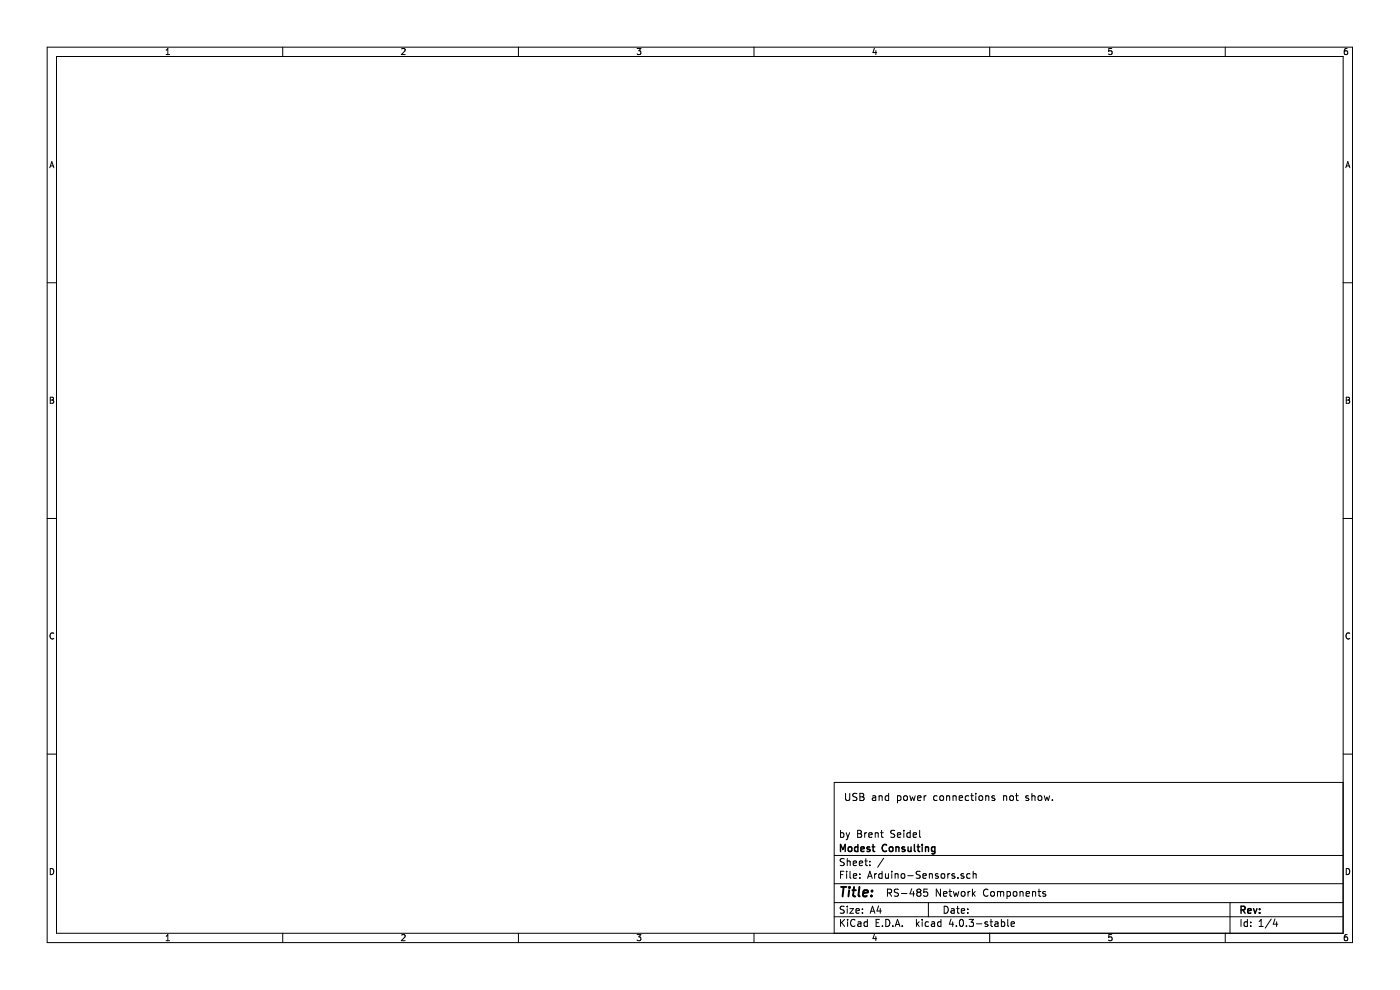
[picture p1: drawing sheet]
<svg xmlns="http://www.w3.org/2000/svg" width="297mm" height="210mm" viewBox="0 0 297 210" stroke-linecap="round" stroke-linejoin="round" font-family="sans-serif">
<g fill="none" stroke="#000" stroke-width=".21">
<path d="M10 10h276.9v189.9h-276.9zM12 12h272.9v186h-272.9zM35.2 11.6h.8M35.2 10.6l.4-.3v1.3M60 10v2M85.2 10.4l.5-.1 .3 .3-.9 1h.9M110 10v2M135.1 10.3h.9l-.5 .5h.3l.2 .2-.1 .5-.2 .1-.6-.1M160 10v2M185.5 10.2l-.3 .9h.8M185.8 10.7v.9M210 10v2"/>
<path d="M235.9 10.3h-.7v.6l.6-.1 .1 .5-.2 .3-.5-.1M259.9 10v2M285.8 10.3h-.4l-.2 .3v.7l.2 .3 .4-.1 .1-.5-.1-.2h-.4l-.2 .2M10.6 35.6l.4-1.3 .4 1.3M10.7 35.2h.6M285.5 35.6l.4-1.3 .5 1.3M285.6 35.2h.6M10 60h2M284.9 60h2M10.7 84.3h.4l.3 .2-.3 .4 .3 .2-.2 .5h-.5zM10.7 84.9h.4M285.6 84.3h.4l.3 .2-.3 .4 .3 .2-.2 .5h-.5z"/>
<path d="M285.6 84.9h.4M10 110h2M284.9 110h2M11.4 134.4a.58 .58 0 0 0-.8 .5 .58 .58 0 0 0 .8 .5M286.3 134.4a.58 .58 0 0 0-.8 .5 .58 .58 0 0 0 .8 .5M10 160h2M284.9 160h2M178.3 176.7l.4-.1 .3 .3-.1 .7h-.6M178.3 176.1v1.5M179.4 168.3v1.2l.3 .3h.3l.3-.3v-1.2M179.5 176.6l.4 1M179.9 177.6l-.4 .5"/>
<path d="M180.2 176.6l-.3 1M181.8 168.4l-.6-.1-.2 .1v.5l.6 .2 .2 .4-.3 .3-.6-.1M181.9 176.1h.6l.2 .3-.2 .4 .2 .2 .1 .3-.3 .3h-.6zM181.9 176.8h.6M182.4 168.3h.5l.3 .3-.3 .4 .3 .1 .1 .4-.3 .3h-.6zM182.4 169h.5M183.4 176.6v1M183.9 176.6l-.5 .3M184.3 177.1l.7-.1v-.3l-.5-.1-.2 .2 .1 .8h.6M185.1 168.9h.6l.1 .9M185.7 176.8l.2-.2 .4 .1v.9M185.7 176.6v1"/>
<path d="M185.8 169.1l-.7 .2a.3 .3 0 0 0 .2 .5l.5-.1M186.5 168.9h.1a.36 .36 0 0 1 .5 .1v.8M186.5 168.8v1M186.8 176.6h.6M187 176.1v1.3l.4 .2M188.5 168.9l-.4-.1-.3 .3 .1 .6h.6M188.5 168.3v1.5M189.8 176.2l-.6-.1-.2 .3v.3l.7 .4v.4l-.2 .1h-.5M190.4 177.1l.7-.1-.1-.3-.4-.1-.2 .2 .1 .8h.5M190.4 168.9l.4-.1 .3 .3-.1 .6h-.6M190.4 168.8v1.5M191.7 176.1v.2"/>
<path d="M191.7 176.6v1M191.8 168.9l.2-.1 .4 .1 .1 .6-.1 .2-.4 .1-.2-.1zM193 168.8l.3 1 .3-.7 .3 .7 .3-1M193.1 176.7l-.4-.1-.3 .3 .1 .6 .2 .1h.4M193.1 176.1v1.5M193.7 177.1l.7-.1v-.3l-.4-.1-.3 .2 .1 .8h.6M194.7 169.3l.7-.2-.1-.2-.4-.1-.2 .2v.7h.6M195.1 176.1v1.3l.2 .2M196 168.8v1M196.5 168.8l-.5 .3M198.8 168.9l-.4-.1-.3 .3 .1 .6h.6M199.4 168.9l.3-.1 .4 .1 .1 .6-.2 .2-.3 .1-.3-.1z"/>
<path d="M200.8 168.9h.1a.36 .36 0 0 1 .6 .1v.8M200.8 168.8v1M202.2 168.9h.1a.36 .36 0 0 1 .5 .1v.8M202.2 168.8v1M203.5 169.3l.7-.2-.1-.2-.4-.1-.2 .2 .1 .7h.5M205.5 168.9l-.4-.1-.3 .3 .1 .6h.6M205.9 168.8h.6M206.1 168.3v1.3l.4 .2M207 168.3v.1M207 168.8v1M207.7 168.9l.3-.1 .4 .1 .1 .6-.2 .2-.3 .1-.3-.1zM209.1 168.9h.1a.36 .36 0 0 1 .6 .1v.8"/>
<path d="M209.1 168.8v1M211 168.9l-.4-.1-.2 .2 .1 .2 .5 .2v.3h-.6M212.9 168.9h.1a.36 .36 0 0 1 .6 .1v.8M212.9 168.8v1M214.3 168.9l.4-.1 .3 .3v.4l-.3 .3-.5-.3zM215.4 168.8h.6M215.6 168.3v1.3l.4 .2M218.2 168.9l-.4-.1-.2 .2 .1 .2 .5 .2v.3h-.6M218.9 168.9h.1a.36 .36 0 0 1 .6 .1v.8M218.9 168.3v1.5M220.3 168.9l.2-.1 .4 .1 .1 .6-.1 .2-.4 .1-.2-.1zM221.5 168.8l.3 1 .3-.7 .3 .7 .3-1"/>
<path d="M223.3 169.7v.1M284.9 166h-107.9v32M10.7 184.2a.65 .65 0 0 1 .7 .7 .65 .65 0 0 1-.7 .6zM35.2 198.6l.4-.4v1.3M35.2 199.5h.8M60 198v1.9M85.2 198.3l.5-.1 .3 .4-.9 .9h.9M110 198v1.9M135.1 198.2h.9l-.5 .5 .3 .1 .2 .2-.1 .4-.2 .1-.6-.1M160 198v1.9M177 194.5h107.9M177 191.5h107.9"/>
<path d="M177 187.5h107.9M177 181.5h107.9M178.3 185.5h.5M178.3 195v1.5M178.5 195.7l.7 .8M179 184.8h-.7v1.5M179.1 192.3l-.6-.1-.3 .3 .1 .3 .7 .4v.4l-.2 .1h-.6M179.1 182.2l-.6-.1-.3 .3 .1 .3 .7 .4v.4l-.2 .1-.6-.1M179.2 195l-.9 .9M179.6 184.8v.2M179.6 185.3v1M179.7 182.1v1.5"/>
<path d="M179.7 192.2v.2M179.7 192.7v1M179.7 182.8l.2-.2 .4 .1 .1 .9M179.8 195v.2M179.8 195.5v1M180.3 192.7h.8l-.8 1h.8M180.3 184.8v1.3l.2 .2M181 183.1l.7-.1v-.3l-.5-.1-.2 .2 .1 .7h.6M181 185.8l.7-.1v-.3l-.4-.1-.3 .2 .1 .7h.6M181.4 195.2a.71 .71 0 0 0-1 .5 .71 .71 0 0 0 .7 .8l.3-.1M181.6 193.2l.7-.1-.1-.3-.4-.1-.2 .2 .1 .8h.5M182 195.6h.6l.1 .9"/>
<path d="M182.3 183.1l.7-.1v-.3l-.5-.1-.2 .2 .1 .7h.6M182.4 186.2v.1M182.4 185.4v.1M182.7 195.9l-.8 .3 .3 .3 .5-.1M183 193.6v.1M183 192.8v.1M183.5 182.6h.5M183.7 182.1v1.3l.3 .2M184 195.6l-.4-.1-.3 .3 .1 .6 .2 .1 .4-.1M184 195v1.5M184.1 186.3l.4-1.5 .5 1.5M184.2 185.9h.7"/>
<path d="M184.5 183.5v.1M184.5 182.7v.1M184.6 193.7l.5-1.5 .5 1.5M184.7 193.3h.7M185.5 198.2l-.3 .9h.8M185.6 185.3v1M185.8 198.7v.8M185.9 195.7h.5M186 185.3l-.4 .3M186.4 192.2l-.4 1h1M186.6 195h-.7v1.5h.7M186.7 192.7v1"/>
<path d="M187.1 185.4l-.4-.1-.3 .3 .1 .6 .2 .1 .4-.1M187.1 184.8v1.5M187.2 196.4v.1M187.5 182l-1.3 2M187.8 185.3l.1 .9 .4 .1 .2-.1M187.9 195a.76 .76 0 0 1 .9 .8 .76 .76 0 0 1-.9 .7zM188.3 189.4l.7-.1 .2-.2-.1-.4-.2-.1h-.6v1.5M188.5 185.3v1M188.6 189.4l.6 .7M189.2 184.8v.2M189.2 185.3v1M189.4 196.4v.1"/>
<path d="M189.9 185.4l.2-.1 .4 .1v.9M189.9 185.3v1M189.9 196.5l.5-1.5 .5 1.5M190 196.1h.8M190.6 188.7l-.6-.1-.2 .1v.5l.7 .3 .1 .3-.3 .3-.6-.1M191.2 185.4l.2-.1 .5 .1v.6l-.1 .2-.4 .1-.2-.1zM191.2 189.5h1.2M191.4 196.4v.1M192.6 185.8h1.1M193.4 188.5l-.4 1.1h1M193.8 189.1v1M194.4 195v1.5"/>
<path d="M194.6 196l.4 .5M194.8 189.3l-.3-.3 .3-.4 .4 .1 .2 .2-.3 .4M194.8 189.3l-.3 .2v.3l.3 .3h.3l.3-.3v-.3l-.3-.2M194.8 189.3h.3M195 195.5l-.6 .6M195.2 184.9l-.6-.1-.2 .3v.3l.7 .4v.4l-.2 .1-.5-.1M195.6 195v.2M195.6 195.5v1M195.8 185.8l.7-.1-.1-.3-.4-.1-.2 .2 .1 .7h.5M196.7 188.6h-.7l-.1 .7 .3-.1 .5 .1 .1 .5-.3 .3-.6-.1M197 191.5v3M197 195.6l-.5-.1-.2 .3v.6l.2 .1 .5-.1"/>
<path d="M197.2 185.4l.2-.1 .3 .1 .1 .9M197.2 185.3v1M197.6 195.6h.6l.1 .9M198.3 195.9l-.7 .3 .2 .3 .5-.1M199 185.4l-.3-.1-.3 .2 .1 .3 .5 .1v.3h-.6M199.5 188.6v1.5l-.9-1.5v1.5M199.6 195.6l-.4-.1-.3 .3 .1 .6 .2 .1 .4-.1M199.6 195v1.5M199.7 185.4l.2-.1 .5 .1v.6l-.1 .2-.4 .1-.2-.1zM200.2 189.6l.7-.1-.1-.3-.4-.1-.2 .2v.7h.6M200.3 192.2a.76 .76 0 0 1 .9 .8 .76 .76 0 0 1-.9 .7zM201.1 185.3v1"/>
<path d="M201.3 189.1h.6M201.5 185.3l-.4 .3M201.5 188.6v1.3l.4 .2M201.8 194.9l-.4 1.1h.9M201.8 192.8h.6v.9M202.1 195.5v1M202.3 189.1l.2 1 .3-.7 .3 .7 .3-1M202.4 193.1l-.7 .3 .3 .3h.4M202.5 185.4l-.3-.1-.3 .2 .1 .3 .5 .1v.3h-.6M202.9 196.4v.1M202.9 192.7h.6M203.1 192.2v1.3l.4 .2"/>
<path d="M203.2 186.2v.1M203.7 195.2l.2-.2a.8 .8 0 0 1 .5 .8 .8 .8 0 0 1-.5 .7l-.4-.5zM203.9 193.2l.7-.1v-.3l-.4-.1-.3 .2 .1 .8h.6M204 189.3l.2-.2 .4 .2 .1 .5-.1 .2-.4 .1-.2-.1zM204.4 185.4l-.3-.1-.2 .2v.3l.5 .1v.3h-.5M205 196.4v.1M205.3 193.6v.1M205.3 192.8v.1M205.4 189.1v1M205.6 195h.9l-.5 .6 .4 .1v.7l-.2 .1-.6-.1M205.8 189.1l-.4 .3M205.8 185.4l-.4-.1-.3 .3 .1 .6 .2 .1 .4-.1"/>
<path d="M206.3 188.6v1.5M206.4 189.5l.5 .6M206.4 185.4l.3-.1 .3 .1 .1 .9M206.4 184.8v1.5M206.9 189.1l-.6 .6M207.2 196h1.1M209.5 195.6l-.3-.1-.3 .2 .1 .3 .5 .1v.3h-.6M209.6 188.7a.72 .72 0 0 0-1 .5 .72 .72 0 0 0 .7 .9l.3-.1M210 198v1.9M210 195.5h.6M210.2 189.3l.3-.2 .4 .2 .1 .5-.2 .2-.3 .1-.3-.1zM210.2 195v1.3l.4 .2"/>
<path d="M211.1 195.6h.6v.9M211.6 189.3l.1-.1a.36 .36 0 0 1 .6 .1M211.6 189.1v1M211.7 195.9l-.7 .3 .2 .3 .5-.1M212.3 189.3a.35 .35 0 0 1 .3-.2 .35 .35 0 0 1 .3 .2v.8M212.3 189.3v.8M212.4 195.6l.5-.1 .3 .3-.2 .6h-.6M212.4 195v1.5M213.6 189.2l.5-.1 .3 .3-.2 .6h-.6M213.6 189.1v1.5M213.8 195v1.3l.2 .2M214.5 196l.7-.1v-.3l-.5-.1-.2 .2 .1 .7h.6"/>
<path d="M215 189.3l.2-.2 .5 .2v.5l-.1 .2-.4 .1-.2-.1zM216.4 189.3l.1-.1a.36 .36 0 0 1 .5 .1v.8M216.4 189.1v1M217.7 189.6l.7-.1-.1-.3-.4-.1-.2 .2v.7h.6M219 189.3l.1-.1a.36 .36 0 0 1 .6 .1v.8M219 189.1v1M220.2 189.1h.6M220.4 188.6v1.3l.4 .2M221.8 189.2l-.4-.1-.2 .2 .1 .2 .5 .2v.3h-.6M235.9 198.2h-.7v.7l.6-.1 .1 .5-.2 .2-.5-.1M259.9 198v1.9M260.9 191.5v6.5"/>
<path d="M263.3 195v1.5M264.6 195.6l-.4-.1-.3 .3 .1 .6 .2 .1 .4-.1M264.6 195v1.5M265.3 196.4v.1M265.3 195.6v.1M267.1 196.5h.9M267.1 195.5l.4-.5v1.5M269.7 194.9l-1.3 2M270.5 194.9l-.4 1.1h1M270.8 195.5v1M285.6 184.2a.65 .65 0 0 1 .7 .7 .65 .65 0 0 1-.7 .6zM285.8 198.2l-.4 .1-.2 .3v.7l.2 .2 .4-.1 .1-.4-.1-.2-.4-.1-.2 .3"/>
</g>
<g fill="none" stroke="#000" stroke-width=".3">
<path d="M180 179.8l.2-.2 .4 .2 .1 .5-.1 .2-.4 .1-.2-.1zM182 179.7l-.4-.1-.3 .3 .1 .6 .2 .1 .4-.1M182 179.1v1.5M184.5 179.7l-.3-.1-.3 .2 .1 .3 .5 .1v.3h-.6M185 179.6h.6M185.2 179.1v1.3l.4 .2M188.1 179.3a.71 .71 0 0 0-1 .5 .71 .71 0 0 0 .7 .8l.3-.1M188.7 179.8l.2-.2 .5 .2v.5l-.1 .2-.4 .1-.2-.1zM190.1 179.8l.2-.2 .4 .1v.9M190.1 179.6v1M191.9 179.7l-.3-.1-.3 .2 .1 .3 .5 .1v.3h-.6M192.6 179.6l.1 .9 .4 .1 .2-.1"/>
<path d="M193.3 179.6v1M194 179.1v1.3l.2 .2M194.6 179.6h.5M194.8 179.1v1.3l.3 .2M195.6 179.1v.2M195.6 179.6v1M196.3 179.8l.2-.2 .4 .1 .1 .9M196.3 179.6v1M198.3 179.7l-.4-.1-.3 .3 .1 .6 .2 .1 .4-.1M198.3 179.6v1.4l-.3 .1h-.3M178.3 180.6v-1.5l.5 1.1 .5-1.1v1.5M182.6 180.1l.7-.1v-.3l-.4-.1-.3 .2 .1 .7h.6"/>
<path d="M263.3 193l.7-.1 .1-.2v-.3l-.2-.2h-.6v1.5M263.6 193l.5 .7M264.7 193.2l.7-.1v-.3l-.5-.1-.2 .2 .1 .8h.6M265.9 192.7l.4 1 .4-1M267.2 193.6v.1M267.2 192.8v.1"/>
</g>
<path d="M178.4 188.1h1.2M179 188.1l-.3 2M180.1 188.8l-.1 1.3M180.2 188.1v.2M180.2 188.1l.1 .1-.1 .1M180.8 188.8h.8M181.2 188.1l-.2 1.8 .1 .1 .3 .1M182.3 188.1l-.2 1.8 .3 .2M183.1 189.5l1-.2v-.4l-.6-.1-.3 .3-.1 .9h.8M184.9 190v.1M185 188.9v.2M185 188.9l-.1 .1 .1 .1" fill="none" stroke="#000" stroke-width=".41"/>
</svg>
